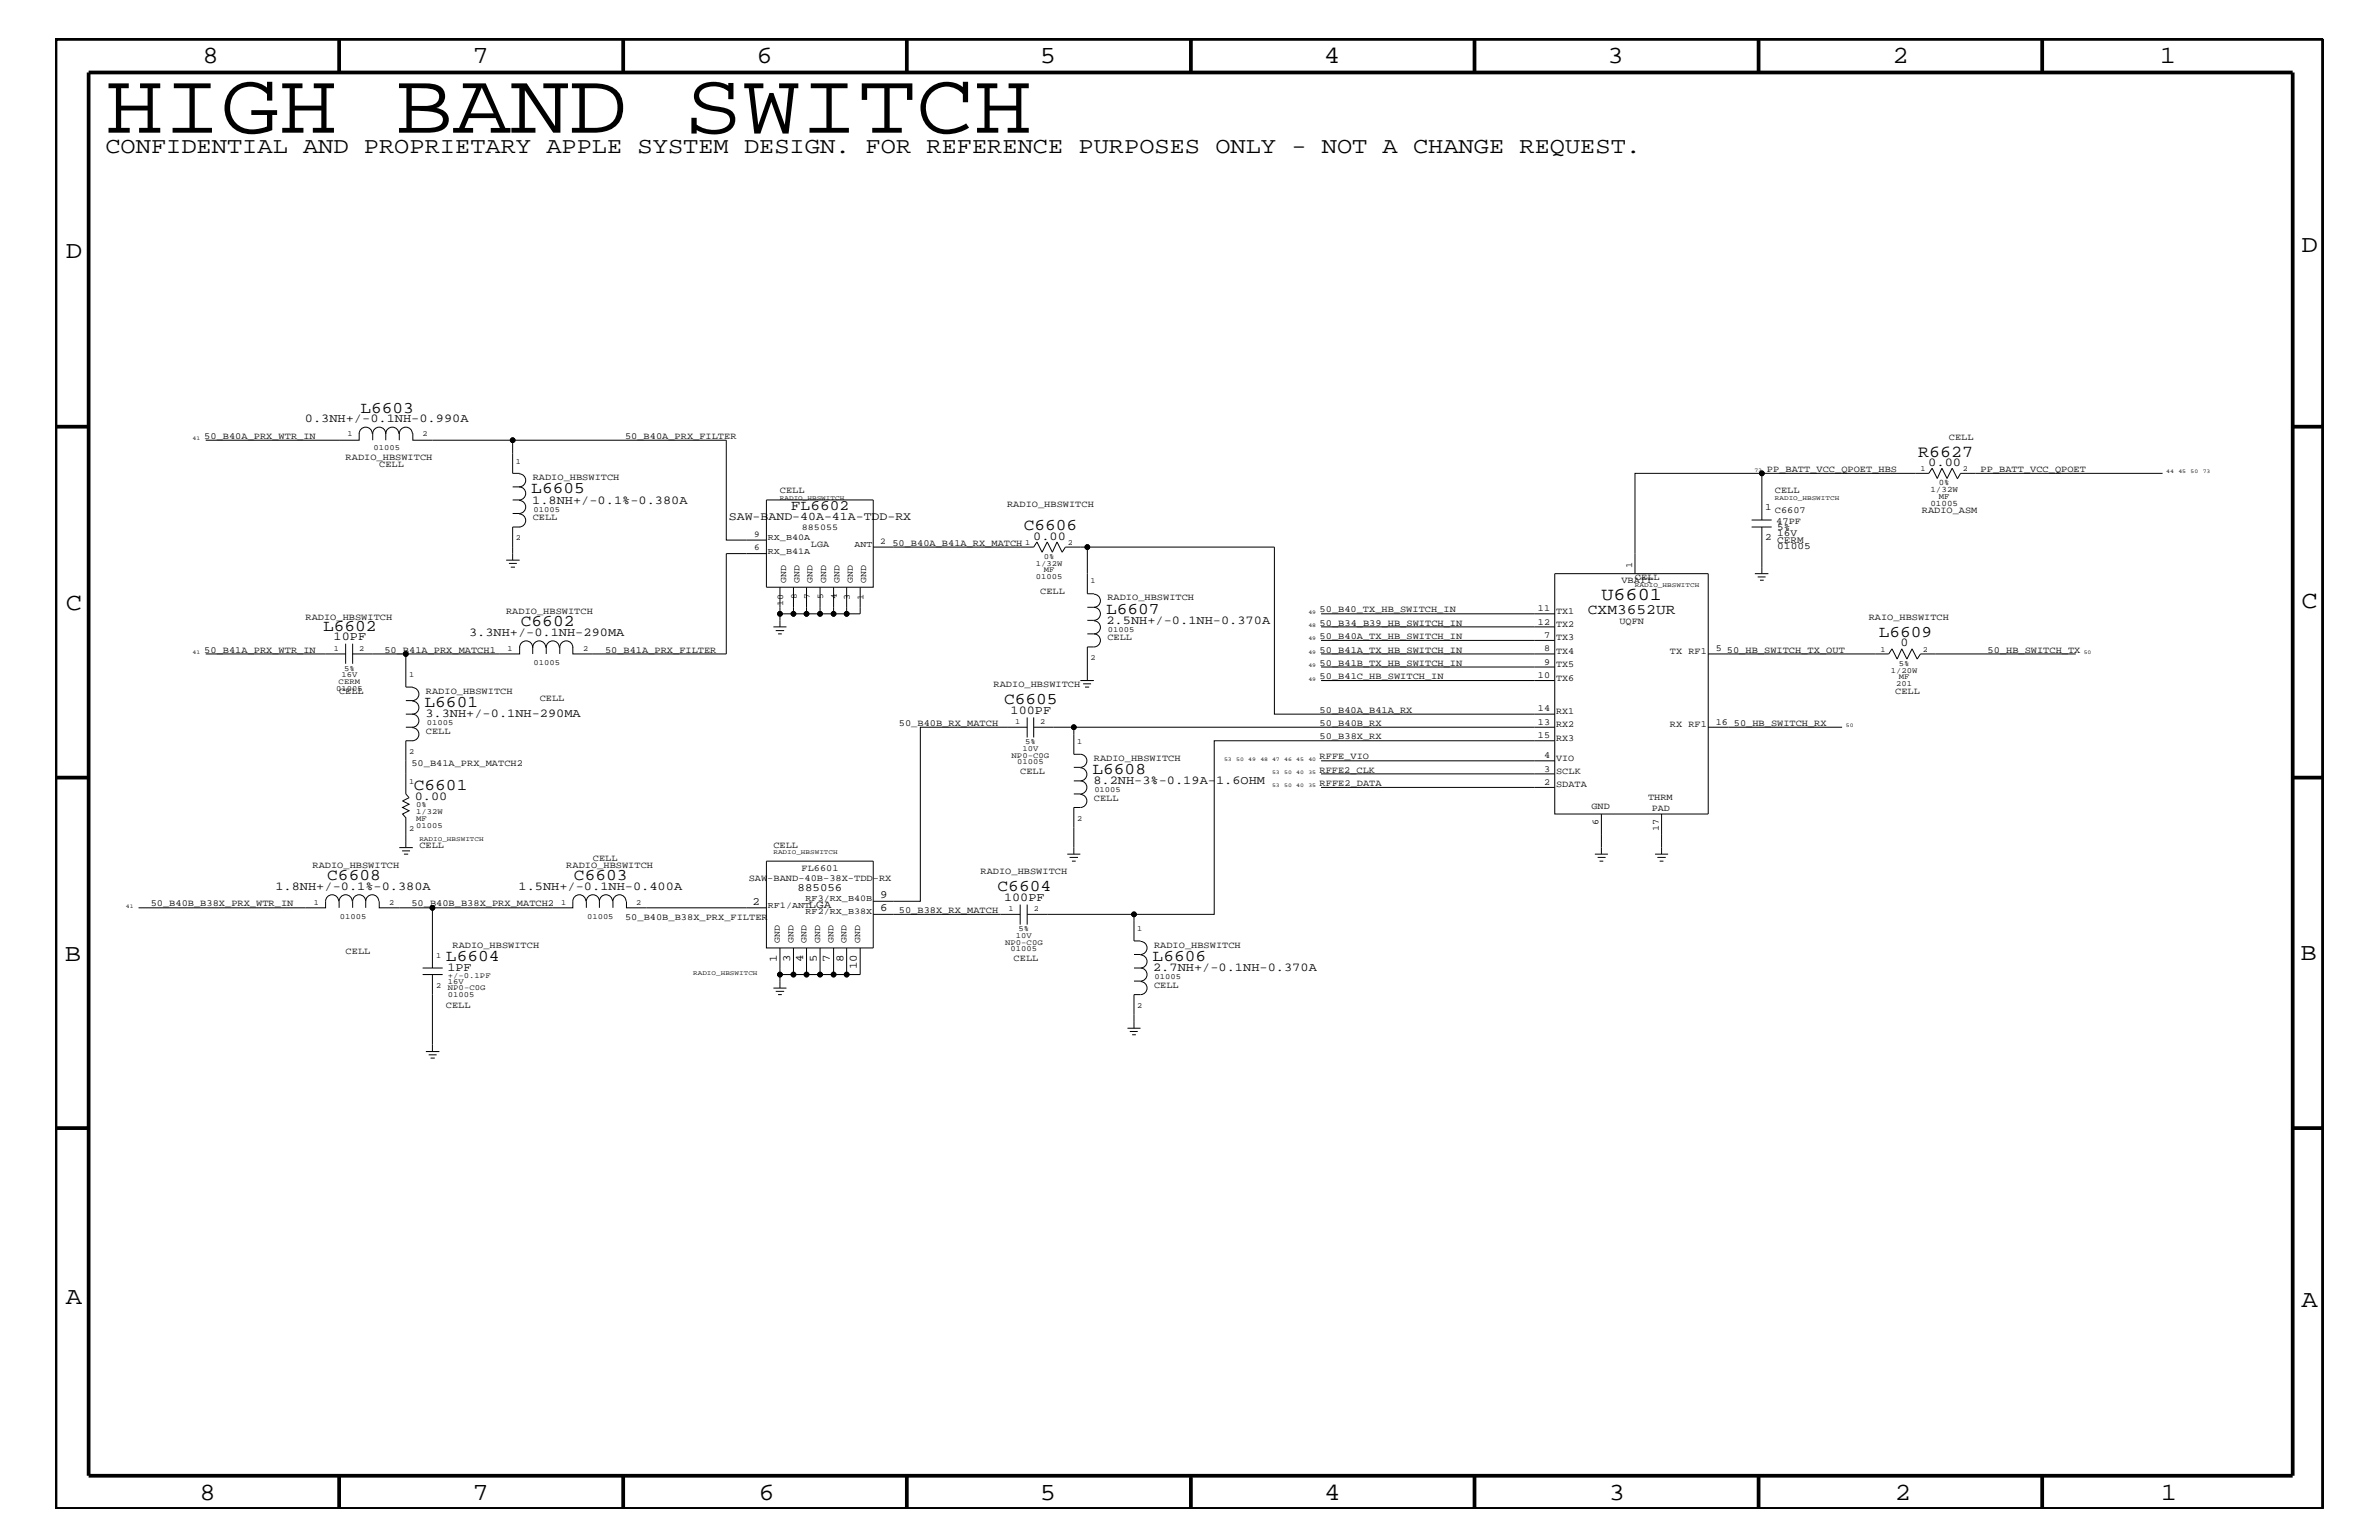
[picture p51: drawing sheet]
<svg xmlns="http://www.w3.org/2000/svg" width="432mm" height="279mm" viewBox="0 0 432 279" stroke-linecap="round" stroke-linejoin="round" font-family="sans-serif">
<defs><g id="words">
<text font-size="15.9" x="19.1" y="24.1">HIGH BAND SWITCH</text>
<g font-size="4.5">
<text x="36.7" y="11.5">8</text>
<text x="85.8" y="11.5">7</text>
<text x="137.3" y="11.5">6</text>
<text x="188.7" y="11.5">5</text>
<text x="240.3" y="11.5">4</text>
<text x="291.8" y="11.5">3</text>
<text x="343.5" y="11.5">2</text>
<text x="392" y="11.5">1</text>
<text x="11.9" y="46.8">D</text>
<text x="417.7" y="45.7">D</text>
<text x="11.9" y="110.6">C</text>
<text x="417.7" y="110.3">C</text>
<text x="11.8" y="174.3">B</text>
<text x="417.6" y="174.2">B</text>
<text x="11.9" y="236.7">A</text>
<text x="417.7" y="237.1">A</text>
<text x="36.2" y="272.1">8</text>
<text x="85.8" y="272.1">7</text>
<text x="137.7" y="272.1">6</text>
<text x="188.7" y="272.1">5</text>
<text x="240.4" y="272.1">4</text>
<text x="292" y="272.1">3</text>
<text x="343.9" y="272.1">2</text>
<text x="392.2" y="272.1">1</text>
</g>
<text font-size="4.1" x="19.1" y="27.7">CONFIDENTIAL AND PROPRIETARY APPLE SYSTEM DESIGN. FOR REFERENCE PURPOSES ONLY - NOT A CHANGE REQUEST.</text>
<text font-size="3.3" x="290.7" y="108.9">U6601</text>
<g font-size="3">
<text x="65.4" y="74.9">L6603</text>
<text x="348.1" y="82.8">R6627</text>
<text x="96.4" y="89.5">L6605</text>
<text x="185.8" y="96.2">C6606</text>
<text x="94.5" y="113.7">C6602</text>
<text x="200.7" y="111.4">L6607</text>
<text x="58.6" y="114.4">L6602</text>
<text x="341" y="115.6">L6609</text>
<text x="77" y="128.3">L6601</text>
<text x="182.2" y="127.7">C6605</text>
<text x="75.1" y="143.4">C6601</text>
<text x="198.3" y="140.4">L6608</text>
<text x="59.4" y="159.7">C6608</text>
<text x="104.2" y="159.7">C6603</text>
<text x="181.1" y="161.7">C6604</text>
<text x="80.9" y="174.4">L6604</text>
<text x="209.2" y="174.4">L6606</text>
</g>
<g font-size="2.6">
<text x="143.6" y="92.6">FL6602</text>
<text x="288.2" y="111.4">CXM3652UR</text>
</g>
<g font-size="2.2">
<text x="55.3" y="76.6">0.3NH+/-0.1NH-0.990A</text>
<text x="350" y="84.5">0.00</text>
<text x="96.6" y="91.4">1.8NH+/-0.1%-0.380A</text>
<text x="187.5" y="97.9">0.00</text>
<text x="200.8" y="113.1">2.5NH+/-0.1NH-0.370A</text>
<text x="60.5" y="116.2">10PF</text>
<text x="85.1" y="115.3">3.3NH+/-0.1NH-290MA</text>
<text x="345" y="117.3">0</text>
<text x="77.2" y="130.2">3.3NH+/-0.1NH-290MA</text>
<text x="183.4" y="129.6">100PF</text>
<text x="198.5" y="142.3">8.2NH-3%-0.19A-1.6OHM</text>
<text x="75.3" y="145.1">0.00</text>
<text x="50" y="161.4">1.8NH+/-0.1%-0.380A</text>
<text x="94.1" y="161.4">1.5NH+/-0.1NH-0.400A</text>
<text x="182.2" y="163.5">100PF</text>
<text x="81.2" y="176.2">1PF</text>
<text x="209.3" y="176.2">2.7NH+/-0.1NH-0.370A</text>
</g>
<text font-size="2.1" x="132.3" y="94.3">SAW-BAND-40A-41A-TDD-RX</text>
<g font-size="2">
<text x="144.8" y="161.7">885056</text>
<text x="136.6" y="164.1">2</text>
<text x="146.8" y="164.7">LGA</text>
<text x="159.8" y="165.3">6</text>
<text x="159.8" y="162.8">9</text>
<text x="141" y="174.5" transform="rotate(-90 141 174.5)">1</text>
<text x="143.4" y="174.5" transform="rotate(-90 143.4 174.5)">3</text>
<text x="145.8" y="174.5" transform="rotate(-90 145.8 174.5)">4</text>
<text x="148.3" y="174.5" transform="rotate(-90 148.3 174.5)">5</text>
<text x="150.6" y="174.5" transform="rotate(-90 150.6 174.5)">7</text>
<text x="153.1" y="174.5" transform="rotate(-90 153.1 174.5)">8</text>
<text x="155.5" y="175.9" transform="rotate(-90 155.5 175.9)">10</text>
</g>
<g font-size="1.8">
<text x="320.4" y="92.6">1</text>
<text x="320.4" y="98">2</text>
<text x="322.6" y="97.3">16V</text>
<text x="322.6" y="98.5">CERM</text>
<text x="322.6" y="99.7">01005</text>
<text x="322.6" y="96.2">5%</text>
</g>
<g font-size="1.7">
<text x="37.1" y="79.6">50_B40A_PRX_WTR_IN</text>
<text x="62.7" y="83.5">RADIO_HBSWITCH</text>
<text x="113.5" y="79.6">50_B40A_PRX_FILTER</text>
<text x="353.7" y="79.9">CELL</text>
<text x="68.8" y="84.7">CELL</text>
<text x="96.7" y="87.1">RADIO_HBSWITCH</text>
<text x="141.6" y="89.5">CELL</text>
<text x="320.7" y="85.6">PP_BATT_VCC_QPOET_HBS</text>
<text x="322.2" y="89.5">CELL</text>
<text x="359.5" y="85.6">PP_BATT_VCC_QPOET</text>
<text x="96.7" y="94.3">CELL</text>
<text x="182.8" y="92">RADIO_HBSWITCH</text>
<text x="322.2" y="93.2">C6607</text>
<text x="322.4" y="95">47PF</text>
<text x="348.8" y="93.2">RADIO_ASM</text>
<text x="147.2" y="99.3">LGA</text>
<text x="162" y="99">50_B40A_B41A_RX_MATCH</text>
<text x="188.8" y="107.7">CELL</text>
<text x="294.3" y="105.9">VBATT</text>
<text x="296.2" y="103" transform="rotate(-90 296.2 103)">1</text>
<text x="296.8" y="105.3">CELL</text>
<text x="55.5" y="112.6">RADIO_HBSWITCH</text>
<text x="91.9" y="111.4">RADIO_HBSWITCH</text>
<text x="154.3" y="108.8" transform="rotate(-90 154.3 108.8)">3</text>
<text x="156.7" y="108.8" transform="rotate(-90 156.7 108.8)">1</text>
<text x="201" y="108.9">RADIO_HBSWITCH</text>
<text x="239.5" y="113.6">50_B34_B39_HB_SWITCH_IN</text>
<text x="239.5" y="111.1">50_B40_TX_HB_SWITCH_IN</text>
<text x="279.1" y="110.9">11</text>
<text x="279.1" y="113.3">12</text>
<text x="282.4" y="113.7">TX2</text>
<text x="282.4" y="111.4">TX1</text>
<text x="293.9" y="113.1">UQFN</text>
<text x="339.2" y="112.6">RAIO_HBSWITCH</text>
<text x="37.1" y="118.4">50_B41A_PRX_WTR_IN</text>
<text x="69.8" y="118.4">50_B41A_PRX_MATCH1</text>
<text x="109.8" y="118.4">50_B41A_PRX_FILTER</text>
<text x="201" y="116.2">CELL</text>
<text x="239.5" y="118.4">50_B41A_TX_HB_SWITCH_IN</text>
<text x="239.5" y="115.9">50_B40A_TX_HB_SWITCH_IN</text>
<text x="280.2" y="115.7">7</text>
<text x="280.2" y="118.1">8</text>
<text x="282.4" y="118.6">TX4</text>
<text x="282.4" y="116.2">TX3</text>
<text x="303.1" y="118.6">TX RF1</text>
<text x="311.4" y="118.1">5</text>
<text x="313.4" y="118.4">50_HB_SWITCH_TX_OUT</text>
<text x="360.8" y="118.4">50_HB_SWITCH_TX</text>
<text x="61.6" y="125.9">CELL</text>
<text x="77.3" y="125.9">RADIO_HBSWITCH</text>
<text x="180.3" y="124.7">RADIO_HBSWITCH</text>
<text x="239.5" y="120.8">50_B41B_TX_HB_SWITCH_IN</text>
<text x="239.5" y="123.2">50_B41C_HB_SWITCH_IN</text>
<text x="279.1" y="123">10</text>
<text x="280.2" y="120.6">9</text>
<text x="282.4" y="123.5">TX6</text>
<text x="282.4" y="121">TX5</text>
<text x="344" y="125.9">CELL</text>
<text x="98" y="127.1">CELL</text>
<text x="163.2" y="131.7">50_B40B_RX_MATCH</text>
<text x="239.5" y="129.3">50_B40A_B41A_RX</text>
<text x="239.5" y="131.7">50_B40B_RX</text>
<text x="279.1" y="129.1">14</text>
<text x="279.1" y="131.5">13</text>
<text x="282.4" y="129.6">RX1</text>
<text x="282.4" y="131.9">RX2</text>
<text x="303.1" y="131.9">RX RF1</text>
<text x="311.4" y="131.5">16</text>
<text x="314.7" y="131.7">50_HB_SWITCH_RX</text>
<text x="77.3" y="133.2">CELL</text>
<text x="239.5" y="137.8">RFFE_VIO</text>
<text x="239.5" y="134.1">50_B38X_RX</text>
<text x="279.1" y="133.9">15</text>
<text x="280.2" y="137.5">4</text>
<text x="282.4" y="134.4">RX3</text>
<text x="74.7" y="139">50_B41A_PRX_MATCH2</text>
<text x="185.2" y="140.4">CELL</text>
<text x="198.5" y="138">RADIO_HBSWITCH</text>
<text x="239.5" y="140.2">RFFE2_CLK</text>
<text x="239.5" y="142.6">RFFE2_DATA</text>
<text x="280.2" y="140">3</text>
<text x="280.2" y="142.4">2</text>
<text x="282.4" y="140.4">SCLK</text>
<text x="282.4" y="142.9">SDATA</text>
<text x="282.4" y="138">VIO</text>
<text x="198.5" y="145.3">CELL</text>
<text x="288.9" y="146.8">GND</text>
<text x="290.2" y="149.6" transform="rotate(-90 290.2 149.6)">6</text>
<text x="299.1" y="145.1">THRM</text>
<text x="299.8" y="147.1">PAD</text>
<text x="76.1" y="153.8">CELL</text>
<text x="140.4" y="153.8">CELL</text>
<text x="301.1" y="150.7" transform="rotate(-90 301.1 150.7)">17</text>
<text x="56.7" y="157.4">RADIO_HBSWITCH</text>
<text x="102.8" y="157.4">RADIO_HBSWITCH</text>
<text x="107.6" y="156.2">CELL</text>
<text x="135.9" y="159.9">SAW-BAND-40B-38X-TDD-RX</text>
<text x="145.5" y="158">FL6601</text>
<text x="178" y="158.6">RADIO_HBSWITCH</text>
<text x="27.3" y="164.5">50_B40B_B38X_PRX_WTR_IN</text>
<text x="74.7" y="164.5">50_B40B_B38X_PRX_MATCH2</text>
<text x="113.5" y="166.9">50_B40B_B38X_PRX_FILTER</text>
<text x="163.2" y="165.6">50_B38X_RX_MATCH</text>
<text x="62.7" y="173.2">CELL</text>
<text x="82.1" y="172">RADIO_HBSWITCH</text>
<text x="209.5" y="172">RADIO_HBSWITCH</text>
<text x="184" y="174.4">CELL</text>
<text x="209.5" y="179.3">CELL</text>
<text x="80.9" y="182.9">CELL</text>
</g>
<g font-size="1.6">
<text x="136.9" y="97.4">9</text>
<text x="136.9" y="99.9">6</text>
<text x="139.4" y="100.4">RX_B41A</text>
<text x="139.4" y="98">RX_B40A</text>
<text x="145.5" y="96.2">885055</text>
<text x="155.1" y="99.3">ANT</text>
<text x="159.8" y="98.7">2</text>
<text x="142.7" y="105.7" transform="rotate(-90 142.7 105.7)">GND</text>
<text x="145.1" y="105.7" transform="rotate(-90 145.1 105.7)">GND</text>
<text x="147.5" y="105.7" transform="rotate(-90 147.5 105.7)">GND</text>
<text x="149.9" y="105.7" transform="rotate(-90 149.9 105.7)">GND</text>
<text x="152.4" y="105.7" transform="rotate(-90 152.4 105.7)">GND</text>
<text x="154.8" y="105.7" transform="rotate(-90 154.8 105.7)">GND</text>
<text x="157.2" y="105.7" transform="rotate(-90 157.2 105.7)">GND</text>
<text x="142.2" y="109.9" transform="rotate(-90 142.2 109.9)">10</text>
<text x="144.6" y="108.7" transform="rotate(-90 144.6 108.7)">8</text>
<text x="147" y="108.7" transform="rotate(-90 147 108.7)">7</text>
<text x="149.4" y="108.7" transform="rotate(-90 149.4 108.7)">5</text>
<text x="151.9" y="108.7" transform="rotate(-90 151.9 108.7)">4</text>
<text x="139.4" y="164.7">RF1/ANT</text>
<text x="146.2" y="165.9">RF2/RX_B38X</text>
<text x="146.2" y="163.5">RF3/RX_B40B</text>
<text x="141.6" y="171.1" transform="rotate(-90 141.6 171.1)">GND</text>
<text x="144" y="171.1" transform="rotate(-90 144 171.1)">GND</text>
<text x="146.4" y="171.1" transform="rotate(-90 146.4 171.1)">GND</text>
<text x="148.8" y="171.1" transform="rotate(-90 148.8 171.1)">GND</text>
<text x="151.3" y="171.1" transform="rotate(-90 151.3 171.1)">GND</text>
<text x="153.7" y="171.1" transform="rotate(-90 153.7 171.1)">GND</text>
<text x="156.1" y="171.1" transform="rotate(-90 156.1 171.1)">GND</text>
</g>
<g font-size="1.5">
<text x="350.4" y="89.3">1/32W</text>
<text x="351.9" y="88.1">0%</text>
<text x="350.4" y="91.7">01005</text>
<text x="351.9" y="90.5">MF</text>
</g>
<g font-size="1.4">
<text x="63.1" y="79.2">1</text>
<text x="67.8" y="81.7">01005</text>
<text x="76.7" y="79.2">2</text>
<text x="93.6" y="84.1">1</text>
<text x="348.6" y="85.5">1</text>
<text x="356.3" y="85.5">2</text>
<text x="96.9" y="92.8">01005</text>
<text x="93.6" y="98">2</text>
<text x="186.1" y="98.8">1</text>
<text x="189.4" y="101.4">0%</text>
<text x="193.8" y="98.8">2</text>
<text x="188" y="105">01005</text>
<text x="188" y="102.6">1/32W</text>
<text x="189.4" y="103.8">MF</text>
<text x="198" y="105.9">1</text>
<text x="60.6" y="118.1">1</text>
<text x="65.2" y="118.1">2</text>
<text x="92.1" y="118.1">1</text>
<text x="105.8" y="118.1">2</text>
<text x="198" y="119.8">2</text>
<text x="201.1" y="114.7">01005</text>
<text x="341.3" y="118.2">1</text>
<text x="349" y="118.2">2</text>
<text x="61" y="125.3">01005</text>
<text x="61.5" y="124.1">CERM</text>
<text x="62" y="122.9">16V</text>
<text x="62.4" y="121.7">5%</text>
<text x="74.3" y="122.9">1</text>
<text x="96.8" y="120.6">01005</text>
<text x="343.2" y="122">1/20W</text>
<text x="344.2" y="124.4">201</text>
<text x="344.6" y="123.2">MF</text>
<text x="344.6" y="120.8">5%</text>
<text x="77.5" y="131.6">01005</text>
<text x="184.2" y="131.3">1</text>
<text x="188.8" y="131.3">2</text>
<text x="74.3" y="136.8">2</text>
<text x="183.6" y="137.4">NP0-C0G</text>
<text x="185.6" y="136.2">10V</text>
<text x="186.1" y="135">5%</text>
<text x="195.5" y="135">1</text>
<text x="74.3" y="142.3">1</text>
<text x="184.6" y="138.6">01005</text>
<text x="198.6" y="143.7">01005</text>
<text x="75.5" y="146.5">0%</text>
<text x="75.5" y="149">MF</text>
<text x="75.5" y="147.7">1/32W</text>
<text x="195.5" y="149">2</text>
<text x="74.3" y="150.7">2</text>
<text x="75.5" y="150.1">01005</text>
<text x="57" y="164.1">1</text>
<text x="61.7" y="166.7">01005</text>
<text x="70.6" y="164.1">2</text>
<text x="101.9" y="164.1">1</text>
<text x="106.6" y="166.7">01005</text>
<text x="115.5" y="164.1">2</text>
<text x="183" y="165.3">1</text>
<text x="187.6" y="165.3">2</text>
<text x="79.2" y="173.8">1</text>
<text x="182.4" y="171.4">NP0-C0G</text>
<text x="183.4" y="172.6">01005</text>
<text x="184.4" y="170.1">10V</text>
<text x="184.9" y="168.9">5%</text>
<text x="206.4" y="168.9">1</text>
<text x="79.2" y="179.3">2</text>
<text x="81.3" y="179.7">NP0-C0G</text>
<text x="81.3" y="177.4">+/-0.1PF</text>
<text x="81.3" y="178.5">16V</text>
<text x="209.5" y="177.7">01005</text>
<text x="81.3" y="181">01005</text>
<text x="206.4" y="182.9">2</text>
</g>
<g font-size="1.2">
<text x="141.6" y="90.7">RADIO_HBSWITCH</text>
<text x="322.2" y="90.7">RADIO_HBSWITCH</text>
<text x="296.8" y="106.5">RADIO_HBSWITCH</text>
<text x="76.1" y="152.6">RADIO_HBSWITCH</text>
<text x="140.4" y="155">RADIO_HBSWITCH</text>
<text x="125.8" y="176.8">RADIO_HBSWITCH</text>
</g>
<g font-size="1">
<text x="35" y="79.9">41</text>
<text x="318.4" y="85.6">73</text>
<text x="393.2" y="85.9">44</text>
<text x="395.4" y="85.9">45</text>
<text x="397.6" y="85.9">50</text>
<text x="399.8" y="85.9">73</text>
<text x="237.5" y="113.7">48</text>
<text x="237.5" y="111.4">49</text>
<text x="35" y="118.6">41</text>
<text x="237.5" y="118.6">49</text>
<text x="237.5" y="116.2">49</text>
<text x="378.2" y="118.6">50</text>
<text x="237.5" y="123.5">49</text>
<text x="237.5" y="121">49</text>
<text x="335" y="131.9">50</text>
<text x="222.2" y="138">53</text>
<text x="224.4" y="138">50</text>
<text x="226.6" y="138">49</text>
<text x="228.8" y="138">48 47</text>
<text x="230.9" y="142.9">53</text>
<text x="230.9" y="140.4">53</text>
<text x="233.1" y="142.9">50</text>
<text x="233.1" y="138">46</text>
<text x="233.1" y="140.4">50</text>
<text x="235.3" y="142.9">40</text>
<text x="235.3" y="138">45</text>
<text x="235.3" y="140.4">40</text>
<text x="237.5" y="142.9">35</text>
<text x="237.5" y="138">40</text>
<text x="237.5" y="140.4">35</text>
<text x="22.9" y="164.7">41</text>
</g>
</g></defs>
<g fill="none" stroke="#000" stroke-width=".18">
<path d="M65.2 78.6v1.3h-27.9M65.2 78.7a1.19 1.19 0 0 1 1.2-1.2 1.19 1.19 0 0 1 1.2 1.2M67.6 78.7a1.19 1.19 0 0 1 1.2-1.2 1.19 1.19 0 0 1 1.2 1.2 1.19 1.19 0 0 1 1.2-1.2 1.19 1.19 0 0 1 1.2 1.2M67.6 78.6v1.3M70 78.6v1.3M72.5 78.7a1.19 1.19 0 0 1 1.2-1.2 1.19 1.19 0 0 1 1.1 1.2M72.5 78.6v1.3M74.9 78.6v1.3h18.1v6h1.3M93 79.9h38.8v18.1h7.3M93 90.7h1.3M93 88.3h1.3M93 93.2h1.3"/>
<path d="M94.2 90.8a1.19 1.19 0 0 1 1.2 1.2 1.19 1.19 0 0 1-1.1 1.2M94.2 86a1.19 1.19 0 0 1 1.2 1.1 1.19 1.19 0 0 1-1.1 1.2 1.19 1.19 0 0 1 1.1 1.2 1.19 1.19 0 0 1-1.1 1.2M94.2 93.2a1.19 1.19 0 0 1 1.2 1.2 1.19 1.19 0 0 1-1.1 1.2M94.3 95.6h-1.3v6M139.1 90.7h19.4v15.8h-19.4zM158.5 99.3h29.1l.6-1 .9 1.9 1-1.9 .9 1.9 .9-1.9 .9 1.9 .6-.9h4M317.9 95.6h3.7M317.9 94.3h3.7M319.8 85.9v8.4M319.8 95.6v8.5M355.3 86.8l-1-1.9-.9 1.9-.9-1.9-.9 1.9-.9-1.9-.6 1h-53.3v18.2M392.5 85.9h-36.6l-.6 1"/>
<path d="M37.3 118.6h25.4M62.7 116.8v3.6M64 118.6h9.7M64 116.8v3.6M91.9 101.6h2.4M92.4 102.2h1.4M92.7 102.9h.8M94.3 117.4v1.2h-20.6v6.1h1.2M94.3 117.5a1.19 1.19 0 0 1 1.2-1.2 1.19 1.19 0 0 1 1.2 1.2 1.19 1.19 0 0 1 1.2-1.2 1.19 1.19 0 0 1 1.2 1.2M96.7 117.4v1.2M99.1 117.5a1.19 1.19 0 0 1 1.2-1.2 1.19 1.19 0 0 1 1.2 1.2M99.1 117.4v1.2"/>
<path d="M101.6 117.5a1.19 1.19 0 0 1 1.2-1.2 1.19 1.19 0 0 1 1.2 1.2M101.6 117.4v1.2M139.1 100.4h-7.3v18.2h-27.8v-1.2M140.4 113.7h2.3M140.8 114.4h1.5M141.2 115h.7M141.6 106.5v7.2M141.6 111.4h2.4M144 106.5v4.9h2.4M146.4 106.5v4.9h2.4v-4.9M148.8 111.4h2.5M151.3 106.5v4.9h2.4v-4.9"/>
<path d="M156.1 106.5v4.9h-2.4M197.4 110.2h1.1a1.19 1.19 0 0 1 1.2 1.2 1.19 1.19 0 0 1-1.1 1.1M197.4 115h1.1a1.19 1.19 0 0 1 1.2 1.2 1.19 1.19 0 0 1-1.1 1.2M197.4 112.6h1.1M198.5 112.6a1.19 1.19 0 0 1 1.2 1.2 1.19 1.19 0 0 1-1.1 1.2M198.5 107.8a1.19 1.19 0 0 1 1.2 1.2 1.19 1.19 0 0 1-1.1 1.2M198.5 107.7h-1.1v-8.4h33.9v30.3h50.9M198.5 117.4h-1.1v6.1M239.8 113.7h42.4M239.8 111.4h42.4M239.8 118.6h42.4M239.8 116.2h42.4"/>
<path d="M282.2 104.1h27.8v43.6h-27.8zM310 118.6h32.8l.6-.9 .9 1.9 .9-1.9 .9 1.9 .9-1.9 1 1.9 .6-1h28.2M318.5 104.1h2.5M319 104.7h1.5M319.4 105.3h.7M73.7 131.9h1.2M73.7 129.6h1.2M73.7 127.1h1.2M74.8 129.6a1.19 1.19 0 0 1 1.2 1.1 1.19 1.19 0 0 1-1.1 1.2M74.8 124.7a1.19 1.19 0 0 1 1.2 1.2 1.19 1.19 0 0 1-1.1 1.2M74.8 127.2a1.19 1.19 0 0 1 1.2 1.2 1.19 1.19 0 0 1-1.1 1.2M74.8 132a1.19 1.19 0 0 1 1.2 1.2 1.19 1.19 0 0 1-1.1 1.2"/>
<path d="M74.9 134.4h-1.2v9.6l.6 .7-1.2 .6 1.2 .6-1.2 .6 1.2 .6-1.2 .6 .6 .7v5.4M186.4 131.9h-19.4v31.6h-8.5M186.4 130.2v3.6M187.6 131.9h7.3M187.6 130.2v3.6M194.9 139.2h1.2M196.1 139.3a1.19 1.19 0 0 1 1.2 1.2 1.19 1.19 0 0 1-1.2 1.2M196.1 123.5h2.4M196.6 124.1h1.4M196.9 124.7h.8M239.8 123.5h42.4M239.8 121h42.4"/>
<path d="M239.8 138h42.4M282.2 131.9h-87.3v4.9h1.2a1.19 1.19 0 0 1 1.2 1.2 1.19 1.19 0 0 1-1.2 1.2M282.2 134.4h-61.8v31.5h-14.6M310 131.9h24.3M72.5 153.8h2.4M73 154.4h1.4M73.3 155h.8M139.1 156.2h19.4v15.8h-19.4zM193.7 155h2.4M194.1 155.6h1.6M194.6 156.2h.6M194.9 141.7h1.2a1.19 1.19 0 0 1 1.2 1.2 1.19 1.19 0 0 1-1.2 1.1"/>
<path d="M194.9 144h1.2M196.1 144.1a1.19 1.19 0 0 1 1.2 1.2 1.19 1.19 0 0 1-1.2 1.2M196.1 146.5h-1.2v8.5M239.8 140.4h42.4M239.8 142.9h42.4M289.5 155h2.3M290 155.6h1.4M290.3 156.2h.7M290.7 147.7v7.3M300.4 155h2.4M300.8 155.6h1.5M301.2 156.2h.7"/>
<path d="M301.6 147.7v7.3M61.5 163.5a1.19 1.19 0 0 0-1.2-1.2 1.19 1.19 0 0 0-1.2 1.2v1.2h-34M63.9 163.5a1.19 1.19 0 0 0-1.2-1.2 1.19 1.19 0 0 0-1.1 1.2v1.2M66.4 163.5a1.19 1.19 0 0 0-1.2-1.2 1.19 1.19 0 0 0-1.2 1.2v1.2M66.4 163.5a1.19 1.19 0 0 1 1.2-1.2 1.19 1.19 0 0 1 1.1 1.2M66.4 163.5v1.2M68.8 163.5v1.2h9.7v10.9M76.7 176.8h3.6M76.7 175.6h3.6M78.5 176.8v14M106.3 163.5a1.19 1.19 0 0 0-1.1-1.2 1.19 1.19 0 0 0-1.2 1.2v1.2h-25.5M108.8 163.5a1.19 1.19 0 0 1 1.2-1.2 1.19 1.19 0 0 1 1.2 1.2"/>
<path d="M108.8 163.5a1.19 1.19 0 0 0-1.2-1.2 1.19 1.19 0 0 0-1.2 1.2v1.2M108.8 163.5v1.2M113.6 163.5a1.19 1.19 0 0 0-1.2-1.2 1.19 1.19 0 0 0-1.1 1.2v1.2M113.7 163.5v1.2h25.4M140.4 179.3h2.3M140.8 179.9h1.5M141.6 172v4.8h2.4M141.6 176.8v2.5M144 172v4.8h2.4M146.4 172v4.8h2.4M148.8 172v4.8M148.8 176.8h2.5"/>
<path d="M151.3 172v4.8h2.4M153.7 172v4.8M156.1 172v4.8h-2.4M158.5 165.9h26.7M185.2 164.1v3.7M186.4 165.9h19.4v4.8h1.2M186.4 164.1v3.7M205.8 175.6h1.2a1.19 1.19 0 0 1 1.2 1.2 1.19 1.19 0 0 1-1.2 1.2M205.8 173.2h1.2M205.8 178h1.2M207 170.8a1.19 1.19 0 0 1 1.2 1.2 1.19 1.19 0 0 1-1.2 1.2M207 173.3a1.19 1.19 0 0 1 1.2 1.1 1.19 1.19 0 0 1-1.2 1.2"/>
<path d="M207 178.1a1.19 1.19 0 0 1 1.2 1.2 1.19 1.19 0 0 1-1.2 1.2M77.3 190.8h2.5M77.8 191.4h1.4M78.1 192h.8M141.2 180.5h.7M204.6 186.5h2.4M205.1 187.1h1.4M205.5 187.7h.7M207 180.5h-1.2v6"/>
<circle cx="93" cy="79.9" r=".42"/>
<circle cx="197.4" cy="99.3" r=".42"/>
<circle cx="319.8" cy="85.9" r=".42"/>
<circle cx="73.7" cy="118.6" r=".42"/>
<circle cx="141.6" cy="111.4" r=".42"/>
<circle cx="144" cy="111.4" r=".42"/>
<circle cx="146.4" cy="111.4" r=".42"/>
<circle cx="148.8" cy="111.4" r=".42"/>
<circle cx="151.3" cy="111.4" r=".42"/>
<circle cx="153.7" cy="111.4" r=".42"/>
<circle cx="194.9" cy="131.9" r=".42"/>
<circle cx="78.5" cy="164.7" r=".42"/>
<circle cx="141.6" cy="176.8" r=".42"/>
<circle cx="144" cy="176.8" r=".42"/>
<circle cx="146.4" cy="176.8" r=".42"/>
<circle cx="148.8" cy="176.8" r=".42"/>
<circle cx="151.3" cy="176.8" r=".42"/>
<circle cx="153.7" cy="176.8" r=".42"/>
<circle cx="205.8" cy="165.9" r=".42"/>
</g>
<g fill="none" stroke="#000" stroke-width=".68" stroke-linecap="butt">
<path d="M10.1 7.1h411.5v266.7h-411.5zM16.1 13.2h400v254.5h-400zM61.6 7.1v6.1M113.1 7.1v6.1M164.6 7.1v6.1M216.2 7.1v6.1M267.6 7.1v6.1M319.2 7.1v6.1M370.7 7.1v6.1M10.1 77.4h6M416.1 77.4h5.5M10.1 141.1h6"/>
<path d="M416.1 141.1h5.5M10.1 204.7h6M416.1 204.7h5.5M61.6 267.7v6.1M113.1 267.7v6.1M164.6 267.7v6.1M216.2 268v5.8M267.6 267.7v6.1M319.2 267.7v6.1M370.7 267.7v6.1"/>
</g>
<g fill="#000">
<circle cx="93" cy="79.9" r=".42"/>
<circle cx="197.4" cy="99.3" r=".42"/>
<circle cx="319.8" cy="85.9" r=".42"/>
<circle cx="73.7" cy="118.6" r=".42"/>
<circle cx="141.6" cy="111.4" r=".42"/>
<circle cx="144" cy="111.4" r=".42"/>
<circle cx="146.4" cy="111.4" r=".42"/>
<circle cx="148.8" cy="111.4" r=".42"/>
<circle cx="151.3" cy="111.4" r=".42"/>
<circle cx="153.7" cy="111.4" r=".42"/>
<circle cx="194.9" cy="131.9" r=".42"/>
<circle cx="78.5" cy="164.7" r=".42"/>
<circle cx="141.6" cy="176.8" r=".42"/>
<circle cx="144" cy="176.8" r=".42"/>
<circle cx="146.4" cy="176.8" r=".42"/>
<circle cx="148.8" cy="176.8" r=".42"/>
<circle cx="151.3" cy="176.8" r=".42"/>
<circle cx="153.7" cy="176.8" r=".42"/>
<circle cx="205.8" cy="165.9" r=".42"/>
</g>
<use href="#words"/>
</svg>
